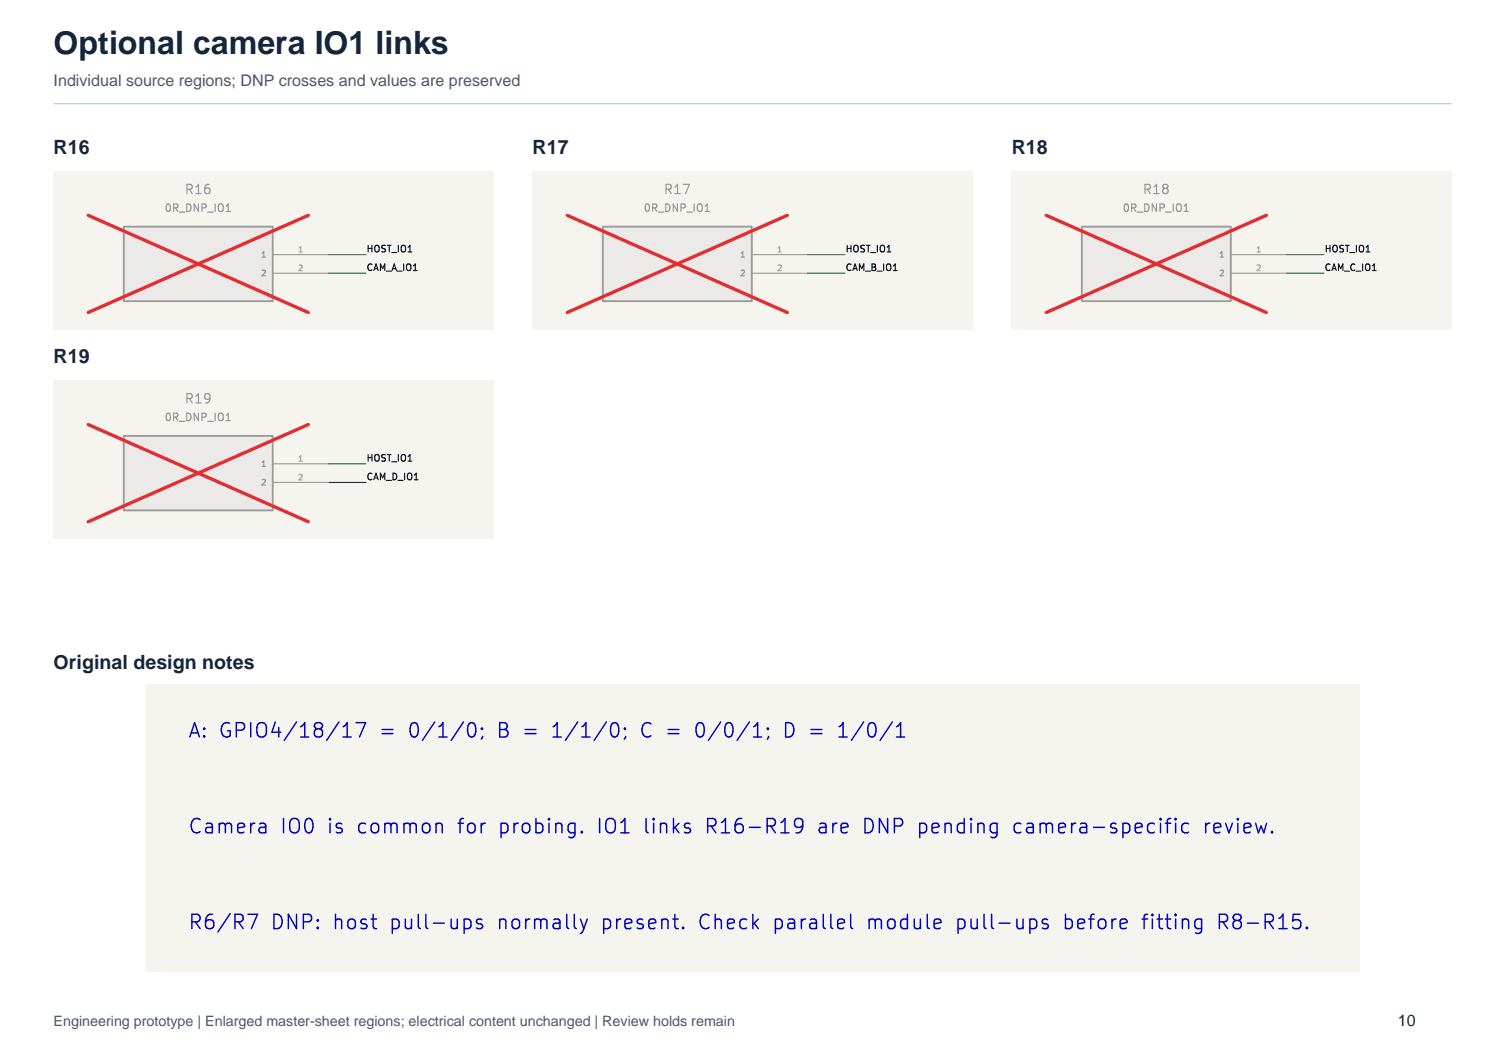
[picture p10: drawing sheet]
<svg xmlns="http://www.w3.org/2000/svg" width="297mm" height="210mm" viewBox="0 0 297 210" stroke-linecap="round" stroke-linejoin="round" font-family="sans-serif">
<defs><g id="words">
<text font-size="6.3" fill="#14263b" x="10.6" y="10.6">Optional camera IO1 links</text>
<g font-size="3.9" fill="#14263b">
<text x="10.6" y="30.3">R16</text>
<text x="105.1" y="30.3">R17</text>
<text x="199.7" y="30.3">R18</text>
<text x="10.6" y="71.6">R19</text>
<text x="10.6" y="131.9">Original design notes</text>
</g>
<g font-size="3.9" fill="#0000c2">
<text x="37" y="145.9">A: GPIO4/18/17</text>
<text x="75.1" y="145.9">=</text>
<text x="81.1" y="145.9">0/1/0;</text>
<text x="98.9" y="145.9">B =</text>
<text x="110.1" y="145.9">1/1/0;</text>
<text x="128" y="145.9">C =</text>
<text x="139.2" y="145.9">0/0/1;</text>
<text x="157" y="145.9">D =</text>
<text x="168.3" y="145.9">1/0/1</text>
<text x="37" y="164.8">Camera</text>
<text x="55.4" y="164.8">IO0</text>
<text x="64.8" y="164.8">is</text>
<text x="70.9" y="164.8">common</text>
<text x="91.1" y="164.8">for</text>
<text x="99.5" y="164.8">probing.</text>
<text x="119.2" y="164.8">IO1</text>
<text x="128.6" y="164.8">links</text>
<text x="141.1" y="164.8">R16-R19</text>
<text x="163.5" y="164.8">are</text>
<text x="172.7" y="164.8">DNP</text>
<text x="183.8" y="164.8">pending</text>
<text x="202.8" y="164.8">camera-specific</text>
<text x="240.8" y="164.8">review.</text>
<text x="37" y="183.7">R6/R7</text>
<text x="53.5" y="183.7">DNP:</text>
<text x="65.9" y="183.7">host</text>
<text x="77.4" y="183.7">pull-ups</text>
<text x="98.9" y="183.7">normally</text>
<text x="119.7" y="183.7">present.</text>
<text x="139.2" y="183.7">Check</text>
<text x="154.2" y="183.7">parallel</text>
<text x="172.9" y="183.7">module</text>
<text x="190.8" y="183.7">pull-ups</text>
<text x="212.3" y="183.7">before</text>
<text x="228.1" y="183.7">fitting</text>
<text x="243.2" y="183.7">R8-R15.</text>
</g>
<text font-size="3.2" fill="#47596b" x="10.6" y="16.9">Individual source regions; DNP crosses and values are preserved</text>
<text font-size="3.2" fill="#14263b" x="275.9" y="202.5">10</text>
<text font-size="2.8" fill="#47596b" x="10.6" y="202.5">Engineering prototype | Enlarged master-sheet regions; electrical content unchanged | Review holds remain</text>
<g font-size="2.6" fill="#939391">
<text x="36.3" y="38.6">R16</text>
<text x="130.9" y="38.6">R17</text>
<text x="225.4" y="38.6">R18</text>
<text x="36.3" y="79.9">R19</text>
</g>
<g font-size="2.6" fill="#0000c2">
<text x="91.6" y="183.9">4</text>
<text x="107.3" y="183.9">4</text>
<text x="123.1" y="183.9">4</text>
<text x="164" y="183.9">5</text>
<text x="179.7" y="183.9">5</text>
<text x="195.4" y="183.9">5</text>
<text x="236.3" y="183.9">6</text>
<text x="252" y="183.9">6</text>
</g>
<g font-size="2" fill="#939391">
<text x="32.3" y="42.1">0R_DNP_IO1</text>
<text x="126.9" y="42.1">0R_DNP_IO1</text>
<text x="221.4" y="42.1">0R_DNP_IO1</text>
<text x="32.3" y="83.4">0R_DNP_IO1</text>
</g>
<g font-size="1.8" fill="#0f0f0f">
<text x="72.2" y="49.9">HOST_IO1</text>
<text x="72.2" y="53.5">CAM_A_IO1</text>
<text x="166.8" y="49.9">HOST_IO1</text>
<text x="166.8" y="53.5">CAM_B_IO1</text>
<text x="261.3" y="53.5">CAM_C_IO1</text>
<text x="261.3" y="49.9">HOST_IO1</text>
<text x="72.2" y="91.1">HOST_IO1</text>
<text x="72.2" y="94.8">CAM_D_IO1</text>
</g>
<g font-size="1.5" fill="#939391">
<text x="51.2" y="51.1">1</text>
<text x="145.8" y="51.1">1</text>
<text x="240.3" y="51.1">1</text>
<text x="51.2" y="54.8">2</text>
<text x="145.8" y="54.8">2</text>
<text x="240.3" y="54.8">2</text>
<text x="51.2" y="92.4">1</text>
<text x="51.2" y="96.1">2</text>
</g>
<g font-size="1.5" fill="#a5a4a2">
<text x="58.6" y="49.9">1</text>
<text x="58.6" y="53.5">2</text>
<text x="153.1" y="49.9">1</text>
<text x="153.1" y="53.5">2</text>
<text x="247.7" y="49.9">1</text>
<text x="247.7" y="53.5">2</text>
<text x="58.6" y="91.1">1</text>
<text x="58.6" y="94.8">2</text>
</g>
<g font-size="1.5" fill="#0f0f0f">
<text x="168.9" y="49.9">1</text>
<text x="168.9" y="53.5">2</text>
<text x="263.4" y="49.9">1</text>
<text x="263.4" y="53.5">2</text>
</g>
</g></defs>
<path d="M10.6 20.5h275.9" fill="none" stroke="#b3c2cf" stroke-width=".21"/>
<path d="M10.5 33.8h86.9v31.2h-86.9z" fill="#f5f4ef" stroke="#f5f4ef" stroke-width=".2"/>
<path d="M24.4 44.7h29.4v14.7h-29.4z" fill="#ebeae8"/>
<path d="M24.4 44.7h29.4v14.7h-29.4z" fill="none" stroke="#9c9b98" stroke-width=".37"/>
<path d="M53.8 50.2h11.1M53.8 53.9h11.1" fill="none" stroke="#9c9b98" stroke-width=".22"/>
<path d="M44.6 41.7h.9M51.7 50.7h.7" fill="none" stroke="#939391" stroke-width=".22"/>
<path d="M17.4 42.5l43.5 19.2M60.9 42.5l-43.5 19.2" fill="none" stroke="#e12e31" stroke-width=".66"/>
<path d="M64.9 53.9h7.3M64.9 50.2h7.3" fill="none" stroke="#009600" stroke-width=".22"/>
<path d="M105.1 33.8h86.9v31.2h-86.9z" fill="#f5f4ef" stroke="#f5f4ef" stroke-width=".2"/>
<path d="M119 44.7h29.4v14.7h-29.4z" fill="#ebeae8"/>
<path d="M119 44.7h29.4v14.7h-29.4z" fill="none" stroke="#9c9b98" stroke-width=".37"/>
<path d="M148.4 50.2h11M148.4 53.9h11" fill="none" stroke="#9c9b98" stroke-width=".22"/>
<path d="M139.2 41.7h.8M146.3 50.7h.6" fill="none" stroke="#939391" stroke-width=".22"/>
<path d="M112 42.5l43.4 19.2M155.4 42.5l-43.4 19.2" fill="none" stroke="#e12e31" stroke-width=".66"/>
<path d="M159.4 53.9h7.4M159.4 50.2h7.4" fill="none" stroke="#009600" stroke-width=".22"/>
<path d="M199.6 33.8h86.9v31.2h-86.9z" fill="#f5f4ef" stroke="#f5f4ef" stroke-width=".2"/>
<path d="M213.5 44.7h29.4v14.7h-29.4z" fill="#ebeae8"/>
<path d="M213.5 44.7h29.4v14.7h-29.4z" fill="none" stroke="#9c9b98" stroke-width=".37"/>
<path d="M242.9 50.2h11M242.9 53.9h11" fill="none" stroke="#9c9b98" stroke-width=".22"/>
<path d="M233.7 41.7h.9M240.8 50.7h.7" fill="none" stroke="#939391" stroke-width=".22"/>
<path d="M206.5 42.5l43.4 19.2M249.9 42.5l-43.4 19.2" fill="none" stroke="#e12e31" stroke-width=".66"/>
<path d="M253.9 53.9h7.4M253.9 50.2h7.4" fill="none" stroke="#009600" stroke-width=".22"/>
<path d="M10.5 75h86.9v31.3h-86.9z" fill="#f5f4ef" stroke="#f5f4ef" stroke-width=".2"/>
<path d="M24.4 86h29.4v14.7h-29.4z" fill="#ebeae8"/>
<path d="M24.4 86h29.4v14.7h-29.4z" fill="none" stroke="#9c9b98" stroke-width=".37"/>
<path d="M53.8 91.5h11.1M53.8 95.2h11.1" fill="none" stroke="#9c9b98" stroke-width=".22"/>
<path d="M44.6 83h.9M51.7 92h.7" fill="none" stroke="#939391" stroke-width=".22"/>
<path d="M17.4 83.8l43.5 19.1M60.9 83.8l-43.5 19.1" fill="none" stroke="#e12e31" stroke-width=".66"/>
<path d="M64.9 95.2h7.3M64.9 91.5h7.3" fill="none" stroke="#009600" stroke-width=".22"/>
<path d="M28.7 135.1h239.7v56.5h-239.7z" fill="#f5f4ef" stroke="#f5f4ef" stroke-width=".2"/>
<g fill="none" stroke="#0000c2" stroke-width=".28">
<path d="M67.7 145.4h1.6M67.7 143.4l.8-.8v2.8M70.3 142.6h1.9l-1.3 2.8M92.7 142.7a.67 .67 0 0 1 1.1 .4 1.67 1.67 0 0 1-.6 2.3 .72 .72 0 0 1-.8-.5 2.21 2.21 0 0 1 .3-2.2zM95.1 143.6l-.1 .2 .1 .1M95.1 143.6l.2 .2-.2 .1M95.1 143.6v.3M95.3 145.3l-.3 .5M120.9 142.7a.67 .67 0 0 1 1.1 .4 1.67 1.67 0 0 1-.6 2.3l-.5-.1M123.3 143.6l-.1 .2 .1 .1M123.3 143.6l.2 .2-.2 .1M123.3 143.6v.3"/>
<path d="M123.5 145.3l-.3 .5M126.8 143.2l-.1 .6 .1 .9M138.1 142.6a1.67 1.67 0 0 0-.6 2.3l.6 .5M148.7 145.4h1.6M151.6 143.6l.1 .2-.1 .1M151.6 143.6l-.2 .2 .2 .1M151.6 143.6v.3M151.7 145.3l-.3 .5M156.1 142.7l-1-.1v2.8l1-.1M165.6 145.4h1.6M165.6 143.4l.8-.8v2.8M176.9 145.4h1.7"/>
<path d="M177.5 143l.2-.4v2.8M52.3 162.5l.2 .3v1.5M52.5 164.2l-.3 .1M52.5 163.1l-.3 .1M87.2 162.5l.1 .3v1.5M114.8 164l.2 .2-.2 .1M114.8 164l-.1 .2 .1 .1M114.8 164v.3M127.5 161.5v2.4l.2 .3M139.7 162.9h1.1M140.8 161.5h-1.1v2.8M157.9 161.5l.4 .2a2.39 2.39 0 0 1-.3 2.3"/>
<path d="M158.4 162.7l-.5 .5M162.6 162.4l-.8 .1M162.8 163.2h-.7a.56 .56 0 0 0-.4 .6 .56 .56 0 0 0 .4 .5h.7M171.8 161.6l-1.1-.1v2.8l1.1-.1M181.8 162.4h.5l.4 .3M182.7 164l-.4 .3h-.5M201.5 162.5l-.8-.1-.5 .5v.9l.2 .4 .3 .1 .8-.1M232 161.5v.2M232 162.4v1.9M232 161.5l-.1 .1 .1 .1M232 161.5l.2 .1-.2 .1M234.6 162.5l-.8-.1-.6 .5v.9l.3 .4 .3 .1 .8-.1"/>
<path d="M238 162.4v1.9M238.8 162.4a.72 .72 0 0 0-.8 .5M239.7 162.5l-.1 .3v1.1l.1 .3M240.9 163.1l-1.3 .3M48.9 180.4h1.9l-1.2 2.8M95.1 181.4l-.7-.1-.4 .4 .2 .4 .9 .3 .2 .3-.2 .4-.3 .1-.8-.1M114.6 181.3l.6 1.9M115.2 183.2l-.2 .7M115.9 181.3l-.7 1.9M167.9 182.8l.4 .4M171.5 181.3v1.9M171.9 181.3l-.4 .3"/>
<path d="M189.1 183.1l.8 .1M189.1 181.3v2.8M189.9 181.3l-.8 .1M205.8 182.1l1 .3 .1 .4-.4 .4-.8-.1M205.8 181.4l.3-.1 .7 .1M210.3 183.1l.3 .1 .8-.1M210.3 181.4l.3-.1 .8 .1M210.3 180.4v2.8M225.4 181.3h1.1M226.5 180.4l-.5 .1-.2 .3v2.4M241.3 181.8l1 1.4M242.3 180.9l-.6-.5h-1v2.8"/>
<path d="M242.3 181.3l-.6 .5h-1"/>
</g>
<use href="#words"/>
</svg>
